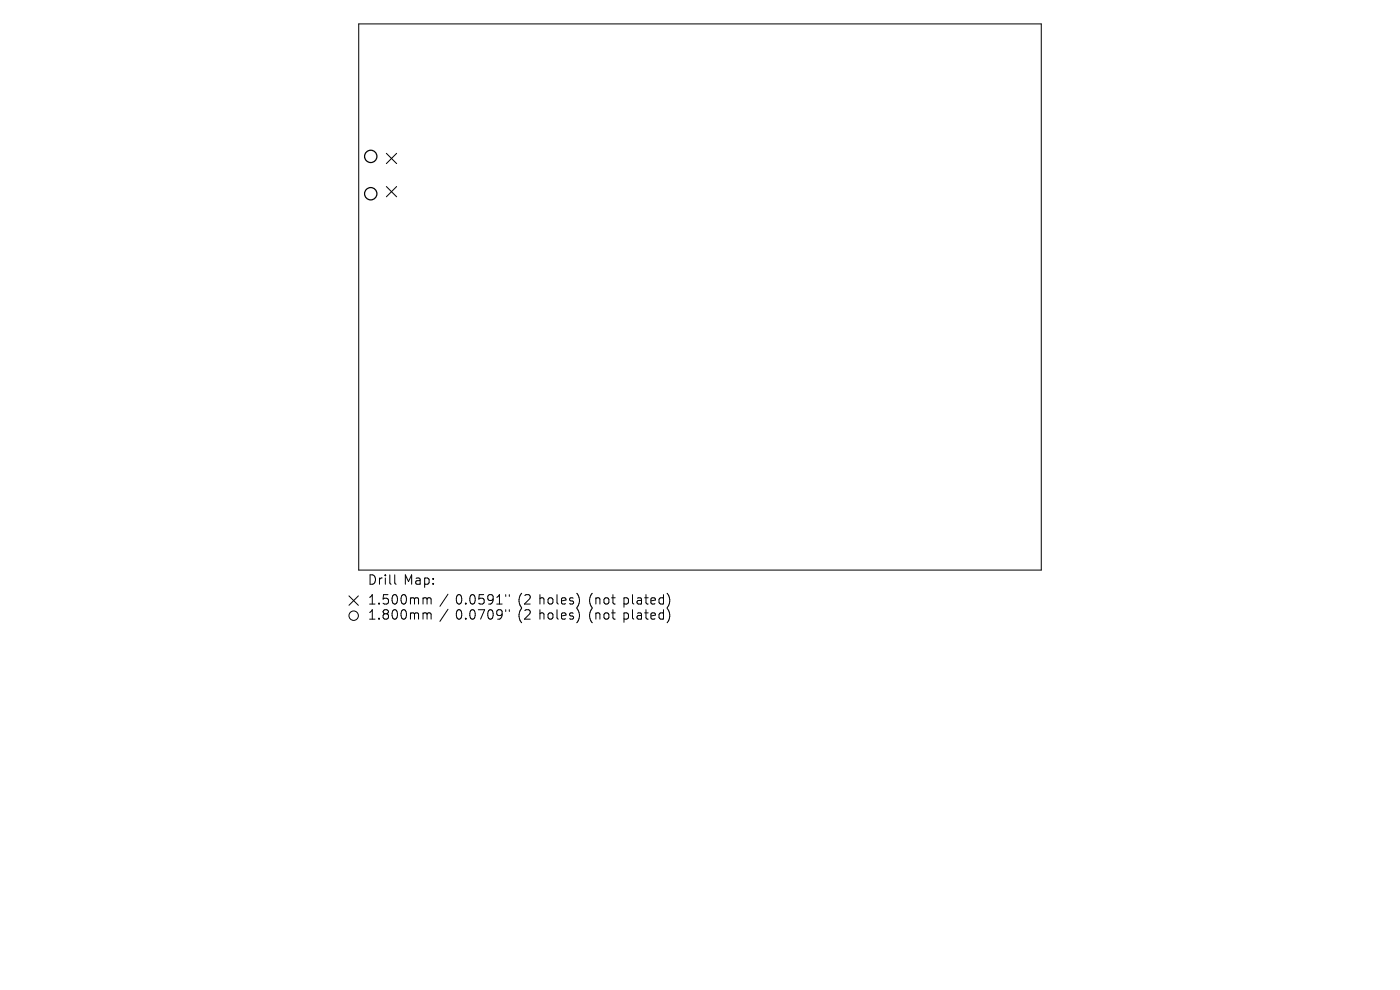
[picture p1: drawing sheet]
<svg xmlns="http://www.w3.org/2000/svg" width="297mm" height="210mm" viewBox="0 0 297 210" stroke-linecap="round" stroke-linejoin="round" font-family="sans-serif">
<defs><g id="words">
<g font-size="2.8">
<text x="78" y="124.5">Drill</text>
<text x="85.6" y="124.5">Map:</text>
<text x="78" y="128.7">1.500mm</text>
<text x="78" y="131.9">1.800mm</text>
<text x="96.6" y="128.7">0.0591&quot;</text>
<text x="96.6" y="131.9">0.0709&quot;</text>
<text x="109.9" y="128.7">(2</text>
<text x="109.9" y="131.9">(2</text>
<text x="114.5" y="128.7">holes)</text>
<text x="114.5" y="131.9">holes)</text>
<text x="125.1" y="128.7">(not</text>
<text x="125.1" y="131.9">(not</text>
<text x="132.5" y="128.7">plated)</text>
<text x="132.5" y="131.9">plated)</text>
</g>
</g></defs>
<g fill="none" stroke="#000" stroke-width=".21">
<path d="M76.1 5.1h144.8v115.8h-144.8zM74 126.4l2 2M76 126.4l-2 2M83.7 121.9v1.8l.3 .2M90.3 126.8l.3 .3M90.3 130l.3 .3M90.6 127.1v1M90.6 130.3v1M90.6 127.1l.3-.3 .5 .1 .1 1.2M90.6 130.3l.3-.3 .5 .1 .1 1.2M95 126l-1.7 2.6M95 129.2l-1.7 2.6"/>
<path d="M107.3 126.1v.4M107.3 129.3v.4M108 126.1v.4M108 129.3v.4M122.8 126.7v1.3M122.8 129.9v1.3M141.6 125.9a2.35 2.35 0 0 1 0 2.9M141.6 129.1a2.35 2.35 0 0 1 0 2.9"/>
<circle cx="75" cy="130.6" r="1"/>
</g>
<path d="M82 32.5l2.1 2.2M82 39.6l2.1 2.2M84.1 32.5l-2.1 2.2M84.1 39.6l-2.1 2.2" fill="none" stroke="#000" stroke-width=".22"/>
<g fill="none" stroke="#000" stroke-width=".26">
<circle cx="78.6" cy="33.2" r="1.31"/>
<circle cx="78.6" cy="41.1" r="1.31"/>
</g>
<use href="#words"/>
</svg>
